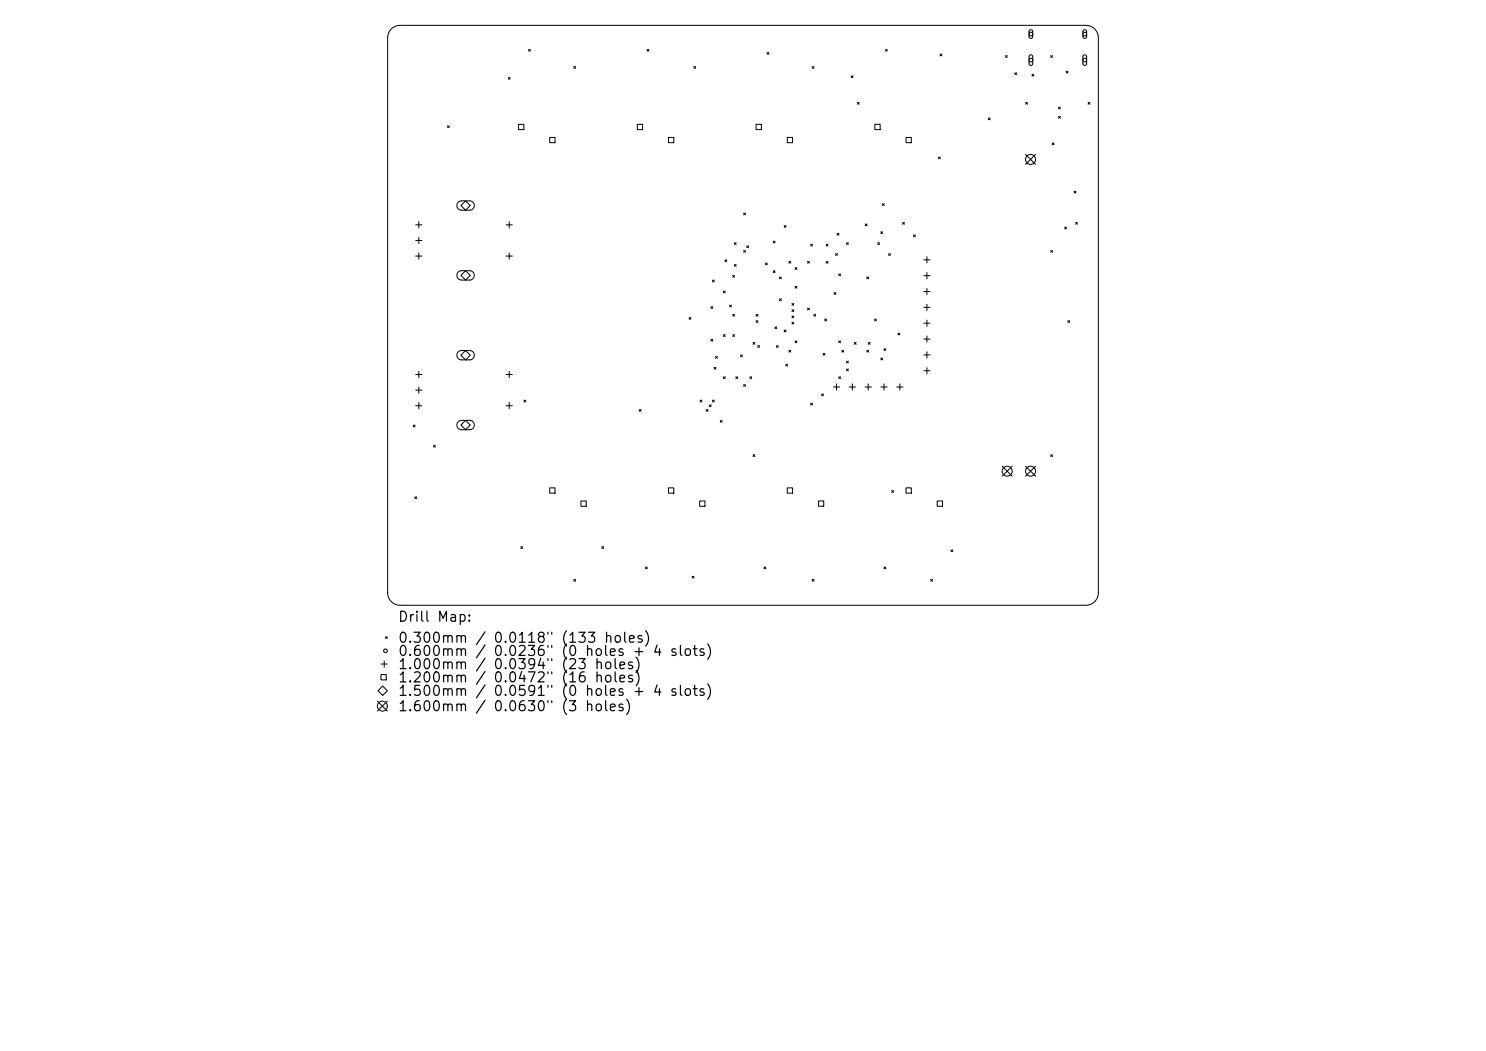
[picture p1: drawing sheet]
<svg xmlns="http://www.w3.org/2000/svg" width="297mm" height="210mm" viewBox="0 0 297 210" stroke-linecap="round" stroke-linejoin="round" font-family="sans-serif">
<defs><g id="words">
<g font-size="2">
<text x="79.4" y="124.7">Drill Map:</text>
<text x="79.4" y="128.9">0.300mm / 0.0118&quot; (133 holes)</text>
<text x="79.4" y="131.6">0.600mm</text>
<text x="98.5" y="131.6">0.0236&quot; (0 holes + 4 slots)</text>
<text x="79.4" y="134.2">1.000mm / 0.0394&quot; (23 holes)</text>
<text x="79.4" y="136.9">1.200mm</text>
<text x="98.5" y="136.9">0.0472&quot; (16</text>
<text x="79.4" y="139.5">1.500mm</text>
<text x="79.4" y="142.6">1.600mm / 0.0630&quot; (3 holes)</text>
<text x="98.5" y="139.5">0.0591&quot; (0 holes + 4 slots)</text>
</g>
</g></defs>
<g fill="none" stroke="#000" stroke-width=".2">
<path d="M78.2 5.8a2.49 2.49 0 0 1 1.8-.7h137a2.49 2.49 0 0 1 2.5 2.5v110.9a2.49 2.49 0 0 1-2.5 2.4h-137a2.49 2.49 0 0 1-2.5-2.5v-110.8a2.49 2.49 0 0 1 .7-1.8zM101.6 15.5l.4 .3M102 15.5l-.4 .3M105.6 9.9l.4 .3M106 9.9l-.4 .3M114.7 13.3l.3 .4M115 13.3l-.3 .4M129.3 9.9l.4 .3M129.7 9.9l-.4 .3M138.7 13.3l.3 .4M139 13.3l-.3 .4M153.3 10.5l.4 .4"/>
<path d="M153.7 10.5l-.4 .4M162.3 13.3l.4 .4M162.7 13.3l-.4 .4M170.1 15.2l.4 .3M170.5 15.2l-.4 .3M177 9.9l.3 .3M177.3 9.9l-.3 .3M187.9 10.8l.3 .4M188.2 10.8l-.3 .4M201 11.1l.3 .4M201.3 11.1l-.3 .4M202.8 14.5l.4 .4"/>
<path d="M203.2 14.5l-.4 .4M205.8 6l.3-.1 .3 .3v1.2l-.3 .3-.3-.1-.1-.2zM205.8 11.1l.4-.1 .2 .3v1.5l-.3 .3-.3-.1-.1-.2zM206.3 14.8l.3 .4M206.6 14.8l-.3 .4M210 11.1l.4 .4M210.4 11.1l-.4 .4M213.1 14.2l.4 .4M213.5 14.2l-.4 .4M216.5 6l.4-.1 .3 .3v1.2l-.3 .3-.3-.1-.2-.2zM216.5 11.1l.4-.1 .3 .3v1.5l-.3 .3-.3-.1-.2-.2zM89.4 25.1l.4 .4"/>
<path d="M89.8 25.1l-.4 .4M103.6 24.8h1.1v1.1h-1.1zM109.9 27.5h1v1h-1zM127.4 24.8h1v1.1h-1zM133.6 27.5h1.1v1h-1.1zM151.1 24.8h1.1v1.1h-1.1zM157.3 27.5h1.1v1h-1.1zM171.4 20.5l.3 .3M171.7 20.5l-.3 .3M174.9 24.8h1v1.1h-1zM181.1 27.5h1v1h-1zM187.6 31.4l.3 .3"/>
<path d="M187.9 31.4l-.3 .3M197.5 23.6l.4 .3M197.9 23.6l-.4 .3M205 30.9l2 1.9M205 20.5l.4 .3M205.4 20.5l-.4 .3M207 30.9l-2 1.9M210.3 28.5l.4 .4M210.7 28.5l-.4 .4M211.5 23.3l.4 .3M211.5 21.4l.4 .4M211.9 21.4l-.4 .4"/>
<path d="M211.9 23.3l-.4 .3M214.7 38.2l.3 .4M215 38.2l-.3 .4M217.5 20.5l.3 .3M217.8 20.5l-.3 .3M83.1 44.9h1.2M83.1 48h1.2M83.1 51.2h1.2M83.7 44.3v1.3M83.7 47.4v1.3M83.7 50.5v1.3M91.6 40.4l.6-.3h1.7a.93 .93 0 0 1 .9 1 .93 .93 0 0 1-.9 .9h-1.7a.93 .93 0 0 1-.8-.6 .93 .93 0 0 1 .2-1z"/>
<path d="M91.6 54.4l.6-.3h1.7a.93 .93 0 0 1 .9 .9 .93 .93 0 0 1-.9 1h-1.7a.93 .93 0 0 1-.8-.6 .93 .93 0 0 1 .2-1zM92.1 55l1-.9 .9 .9-.9 1zM93.1 40.1l.9 1-.9 .9-1-.9zM101.2 44.9h1.2M101.2 51.2h1.2M101.8 44.3v1.3M101.8 50.5v1.3M142.4 56l.4 .3M142.8 56l-.4 .3M144.6 58.1l.3 .4M144.9 51.9l.4 .4M144.9 58.1l-.3 .4"/>
<path d="M145.3 51.9l-.4 .4M146.4 55l.4 .4M146.8 48.5l.3 .4M146.8 52.8l.3 .4M146.8 55l-.4 .4M147.1 48.5l-.3 .4M147.1 52.8l-.3 .4M148.6 42.6l.4 .3M148.6 50l.4 .4M149 42.6l-.4 .3M149 50l-.4 .4M149.2 49.1l.4 .4"/>
<path d="M149.6 49.1l-.4 .4M153 52.5l.4 .4M153.4 52.5l-.4 .4M154.5 54.1l.4 .4M154.5 48.2l.4 .3M154.9 48.2l-.4 .3M154.9 54.1l-.4 .4M155.8 55.3l.4 .4M155.8 59.7l.4 .4M156.2 55.3l-.4 .4M156.2 59.7l-.4 .4M156.7 45.1l.4 .3"/>
<path d="M157.1 45.1l-.4 .3M157.7 52.2l.3 .4M158 52.2l-.3 .4M158.9 53.5l.4 .3M158.9 57.2l.4 .4M159.3 57.2l-.4 .4M159.3 53.5l-.4 .3M161.4 52.2l.4 .4M161.8 52.2l-.4 .4M162 48.8l.4 .4M162.4 48.8l-.4 .4M165.1 48.8l.4 .4"/>
<path d="M165.1 52.2l.4 .4M165.5 48.8l-.4 .4M165.5 52.2l-.4 .4M166.7 58.5l.4 .3M167 50.7l.4 .3M167.1 58.5l-.4 .3M167.3 46.6l.4 .4M167.4 50.7l-.4 .3M167.6 54.7l.4 .4M167.7 46.6l-.4 .4M168 54.7l-.4 .4M169.2 48.5l.4 .4"/>
<path d="M169.6 48.5l-.4 .4M172.9 44.7l.4 .4M173.2 55.3l.4 .4M173.3 44.7l-.4 .4M173.6 55.3l-.4 .4M175.4 48.5l.4 .4M175.8 48.5l-.4 .4M176 46.3l.4 .4M176.3 40.7l.4 .4M176.4 46.3l-.4 .4M176.7 40.7l-.4 .4M177.6 50.7l.4 .3"/>
<path d="M178 50.7l-.4 .3M180.4 44.4l.4 .4M180.8 44.4l-.4 .4M182.6 46.9l.4 .4M183 46.9l-.4 .4M184.6 51.9h1.3M184.6 55.1h1.3M184.6 58.3h1.3M185.3 51.3v1.2M185.3 54.5v1.2M185.3 57.6v1.3M210 50l.4 .4"/>
<path d="M210.4 50l-.4 .4M212.8 45.4l.4 .3M213.2 45.4l-.4 .3M215 44.4l.3 .4M215.3 44.4l-.3 .4M83.1 74.8h1.2M83.1 78h1.2M83.7 74.2v1.3M83.7 77.3v1.3M91.6 70.3l.6-.3h1.7a.93 .93 0 0 1 .9 1 .93 .93 0 0 1-.9 .9h-1.7a.93 .93 0 0 1-.8-.6 .93 .93 0 0 1 .2-1zM92.1 71l1-1 .9 1-.9 .9zM101.2 74.8h1.2"/>
<path d="M101.8 74.2v1.3M104.7 79.9l.4 .4M105.1 79.9l-.4 .4M137.7 63.4l.4 .4M138.1 63.4l-.4 .4M139.9 79.9l.4 .4M140.3 79.9l-.4 .4M142.1 67.8l.4 .4M142.1 61.3l.4 .3M142.4 79.9l.4 .4M142.5 61.3l-.4 .3M142.5 67.8l-.4 .4"/>
<path d="M142.7 73.4l.4 .4M142.8 79.9l-.4 .4M143 71.2l.4 .4M143.1 73.4l-.4 .4M143.4 71.2l-.4 .4M144.6 75.3l.3 .3M144.6 66.9l.3 .3M144.9 75.3l-.3 .3M144.9 66.9l-.3 .3M145.8 60.9l.4 .4M146.2 60.9l-.4 .4M146.4 62.8l.4 .4"/>
<path d="M146.4 66.9l.4 .3M146.8 66.9l-.4 .3M146.8 62.8l-.4 .4M147.1 75.3l.3 .3M147.4 75.3l-.3 .3M148 70.9l.4 .4M148.4 70.9l-.4 .4M148.6 76.8l.4 .4M149 76.8l-.4 .4M149.9 75.3l.3 .3M150.2 75.3l-.3 .3M150.5 68.4l.4 .4"/>
<path d="M150.9 68.4l-.4 .4M151.1 62.8l.4 .4M151.1 64.1l.4 .3M151.4 69l.4 .4M151.5 62.8l-.4 .4M151.5 64.1l-.4 .3M151.8 69l-.4 .4M154.9 65.3l.3 .4M155.2 69l.3 .4M155.2 65.3l-.3 .4M155.5 69l-.3 .4M156.7 65.9l.4 .4"/>
<path d="M157 72.8l.4 .4M157.1 65.9l-.4 .4M157.4 72.8l-.4 .4M157.7 70l.3 .4M158 70l-.3 .4M158.3 64.4l.4 .3M158.3 60.6l.4 .4M158.3 61.9l.4 .4M158.3 63.1l.4 .4M158.7 64.4l-.4 .3M158.7 60.6l-.4 .4M158.7 61.9l-.4 .4"/>
<path d="M158.7 63.1l-.4 .4M158.9 68.1l.4 .4M159.3 68.1l-.4 .4M161.4 61.6l.4 .3M161.8 61.6l-.4 .3M162.6 62.8l.4 .4M163 62.8l-.4 .4M164.2 78.7l.4 .4M164.5 70.6l.4 .4M164.6 78.7l-.4 .4M164.8 63.7l.4 .4M164.9 70.6l-.4 .4"/>
<path d="M165.2 63.7l-.4 .4M166.6 77.3h1.2M167.2 76.7v1.3M167.6 68.1l.4 .4M167.6 75.3l.4 .3M168 75.3l-.4 .3M168 68.1l-.4 .4M168.3 70l.3 .4M168.6 70l-.3 .4M169.2 72.2l.4 .3M169.2 73.7l.4 .4M169.6 72.2l-.4 .3"/>
<path d="M169.6 73.7l-.4 .4M169.7 77.3h1.3M170.4 76.7v1.3M170.7 68.4l.4 .4M171.1 68.4l-.4 .4M172.9 77.3h1.2M173.2 70l.4 .4M173.5 76.7v1.3M173.5 68.4l.4 .4M173.6 70l-.4 .4M173.9 68.4l-.4 .4M174.8 63.7l.4 .4"/>
<path d="M175.2 63.7l-.4 .4M176 71.5l.4 .4M176.1 77.3h1.2M176.4 71.5l-.4 .4M176.7 69.7l.3 .3M176.7 76.7v1.3M177 69.7l-.3 .3M179.2 77.3h1.3M179.5 66.6l.3 .3M179.8 66.6l-.3 .3M179.9 76.7v1.3M184.6 61.4h1.3"/>
<path d="M184.6 64.6h1.3M184.6 67.7h1.3M184.6 70.9h1.3M184.6 74.1h1.3M185.3 60.8v1.2M185.3 64v1.2M185.3 67.1v1.3M185.3 70.3v1.2M185.3 73.5v1.2M213.4 64.1l.4 .3M213.8 64.1l-.4 .3M82.6 84.9l.4 .4"/>
<path d="M82.9 99.3l.4 .3M83 84.9l-.4 .4M83.1 81.1h1.2M83.3 99.3l-.4 .3M83.7 80.4v1.3M86.6 89l.4 .4M87 89l-.4 .4M91.6 84.3l.6-.3h1.7a.93 .93 0 0 1 .9 .9 .93 .93 0 0 1-.9 1h-1.7a.93 .93 0 0 1-.8-.6 .93 .93 0 0 1 .2-1zM92.1 84.9l1-.9 .9 .9-.9 1zM101.2 81.1h1.2M101.8 80.4v1.3M109.9 97.5h1v1h-1z"/>
<path d="M127.8 81.8l.3 .4M128.1 81.8l-.3 .4M133.6 97.5h1.1v1h-1.1zM141.1 81.8l.4 .4M141.5 81.8l-.4 .4M141.8 80.9l.3 .4M142.1 80.9l-.3 .4M144 84l.3 .4M144.3 84l-.3 .4M150.5 90.9l.4 .3M150.9 90.9l-.4 .3M157.3 97.5h1.1v1h-1.1z"/>
<path d="M162 80.6l.4 .3M162.4 80.6l-.4 .3M178.2 98l.4 .4M178.6 98l-.4 .4M181.1 97.5h1v1h-1zM200.3 93.2l2 1.9M202.3 93.2l-2 1.9M205 93.2l2 1.9M207 93.2l-2 1.9M210 90.9l.4 .3M210.4 90.9l-.4 .3M104.1 109.2l.4 .4"/>
<path d="M104.5 109.2l-.4 .4M114.7 115.8l.3 .3M115 115.8l-.3 .3M116.1 100.1h1.1v1.1h-1.1zM120.3 109.2l.4 .4M120.7 109.2l-.4 .4M129 113.3l.4 .4M129.4 113.3l-.4 .4M138.3 115.1l.4 .4M138.7 115.1l-.4 .4M139.8 100.1h1.1v1.1h-1.1zM152.7 113.3l.3 .4"/>
<path d="M153 113.3l-.3 .4M162.3 115.8l.4 .3M162.7 115.8l-.4 .3M163.6 100.1h1v1.1h-1zM176.7 113.3l.3 .4M177 113.3l-.3 .4M186 115.8l.4 .3M186.4 115.8l-.4 .3M187.3 100.1h1.1v1.1h-1.1zM190.1 109.9l.3 .3M190.4 109.9l-.3 .3M76.1 134.8h1.1v1.1h-1.1z"/>
<path d="M76.2 132.7h1.2M76.5 137.1l.9 .9-.9 1-1-1zM76.8 132.1v1.2M77 127.2l.4 .4M77.4 127.2l-.4 .4M75.4 140.1l2 2M77.4 140.1l-2 2"/>
<circle cx="206" cy="12" r=".37"/>
<circle cx="206" cy="6.8" r=".37"/>
<circle cx="216.8" cy="12" r=".37"/>
<circle cx="216.8" cy="6.8" r=".37"/>
<circle cx="206" cy="31.9" r="1"/>
<circle cx="201.3" cy="94.2" r="1"/>
<circle cx="206" cy="94.2" r="1"/>
<circle cx="77" cy="130" r=".37"/>
<circle cx="76.4" cy="141.1" r="1"/>
</g>
<use href="#words"/>
</svg>
